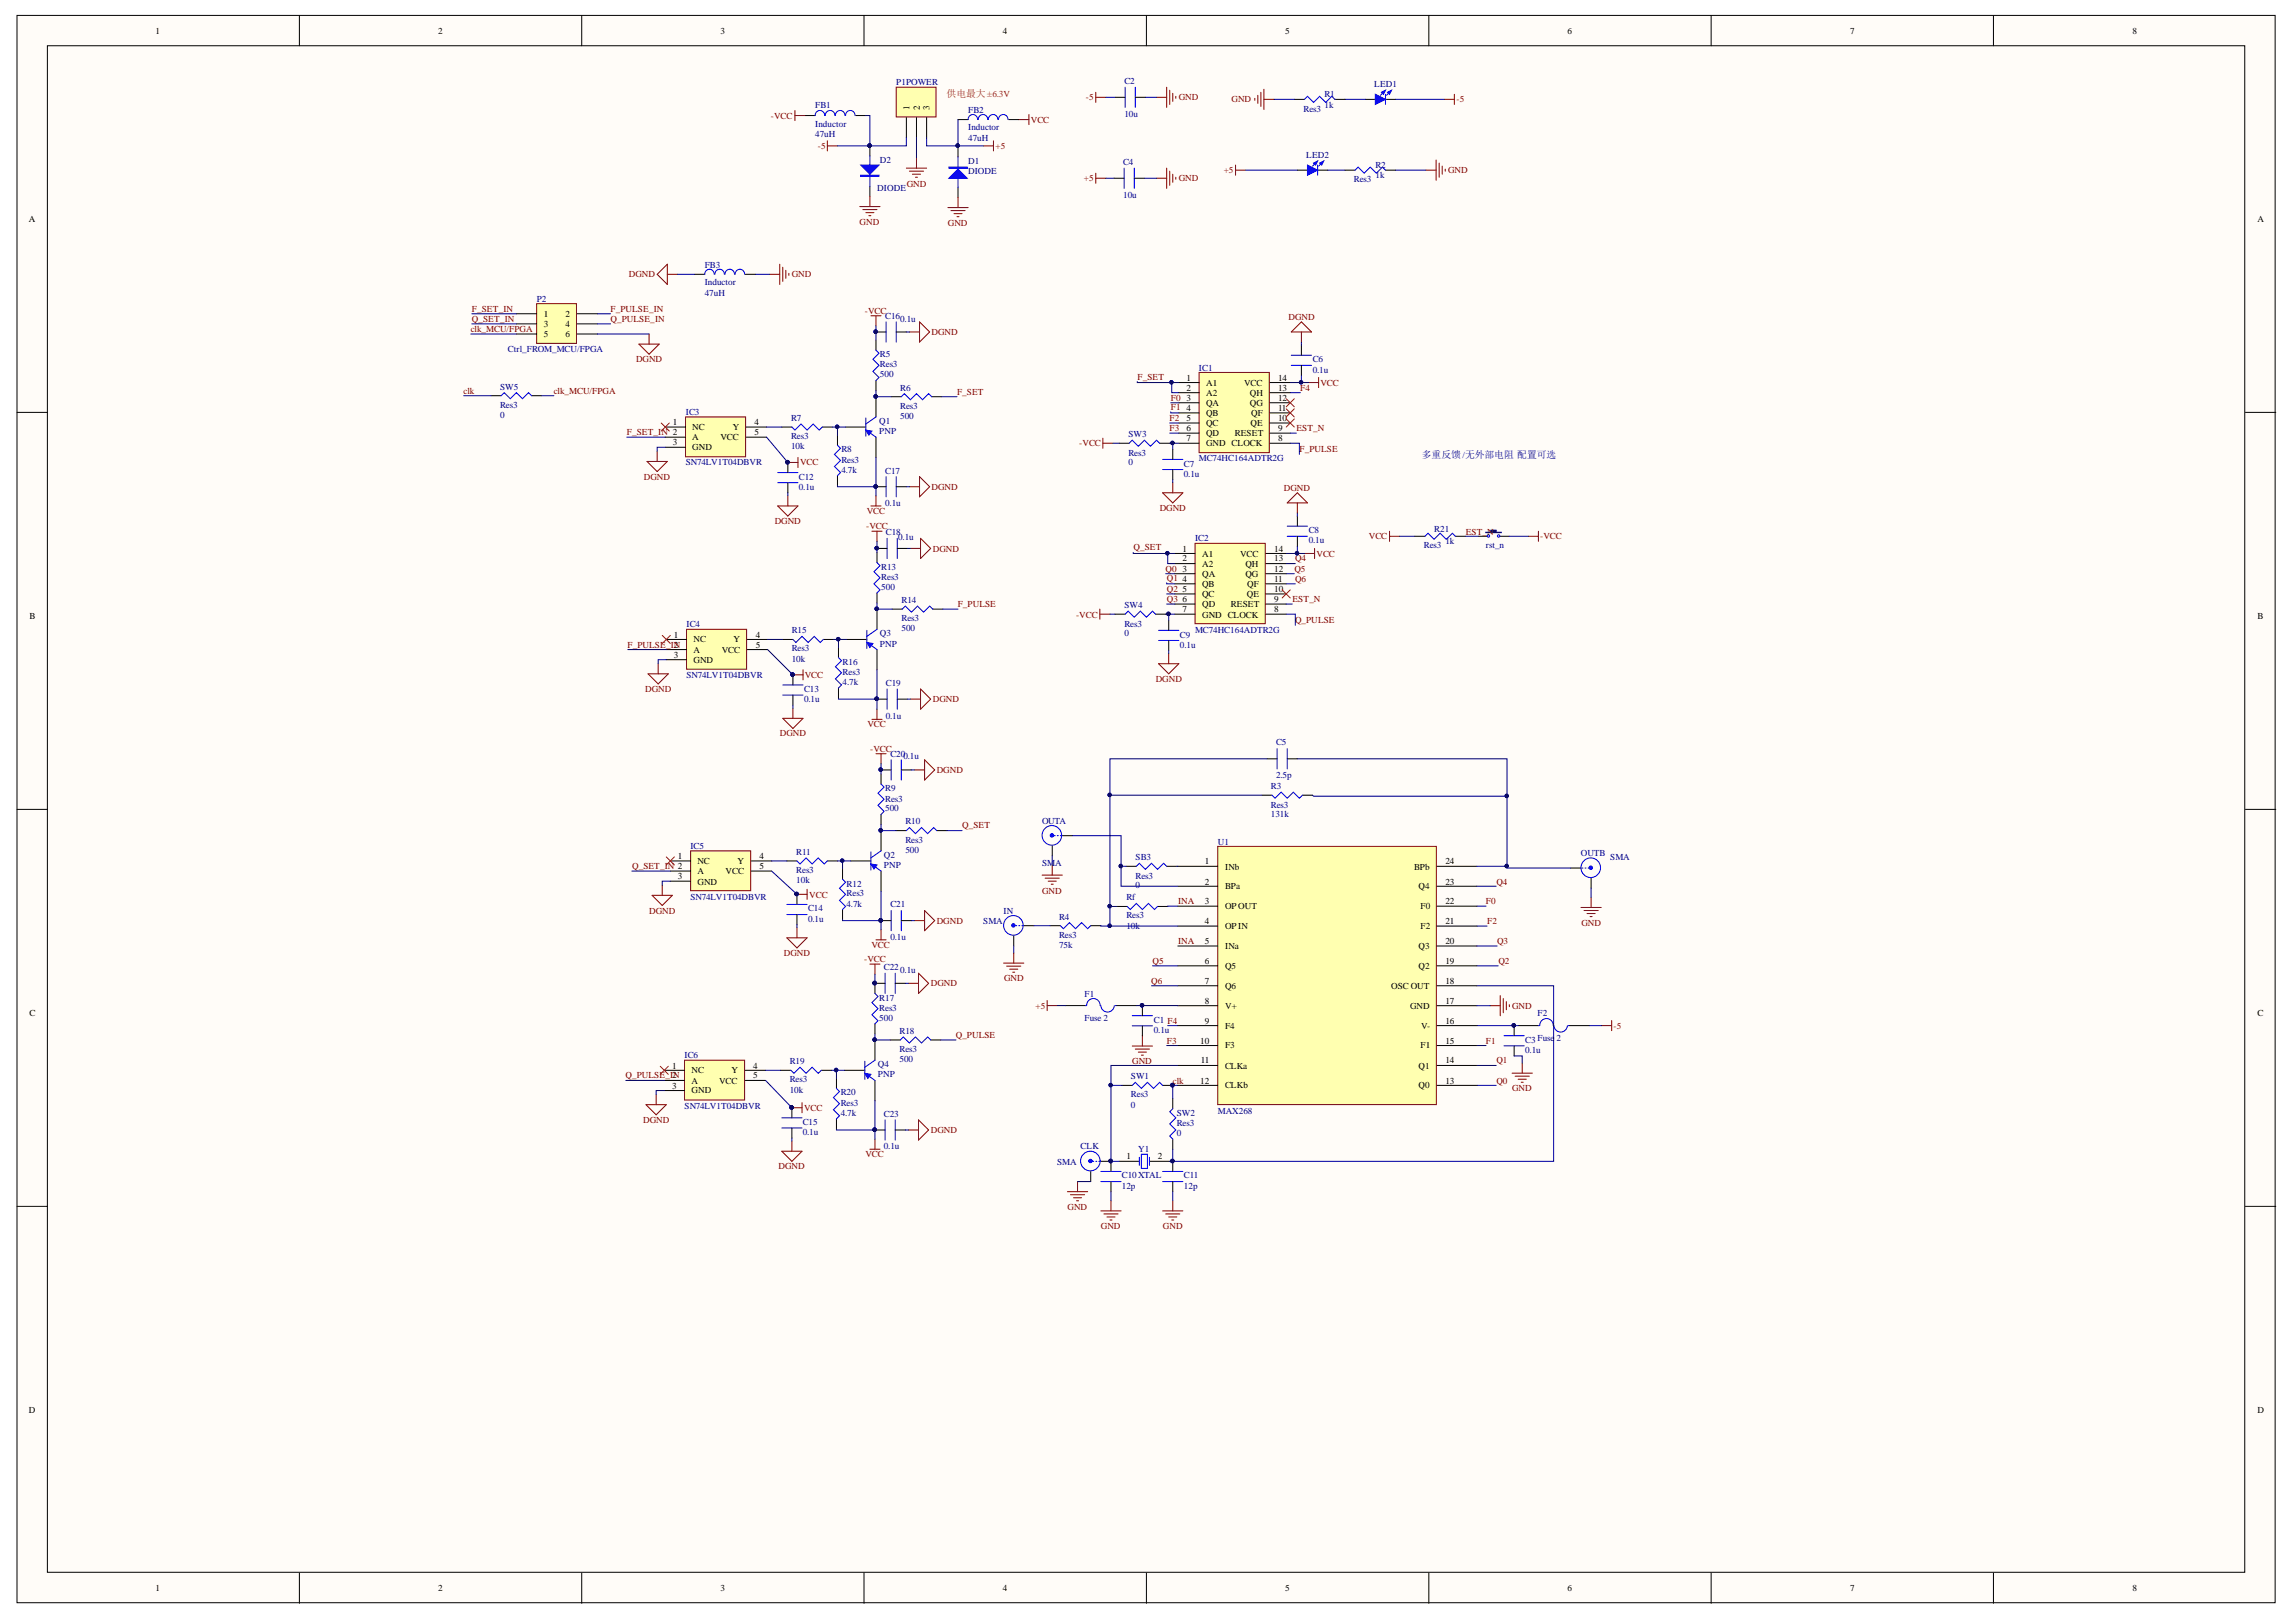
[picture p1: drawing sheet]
<svg xmlns="http://www.w3.org/2000/svg" width="297mm" height="210mm" viewBox="0 0 297 210" stroke-linecap="round" stroke-linejoin="round" font-family="sans-serif">
<defs><g id="words">
<text font-size="1.3" fill="#f00" x="122.5" y="12.5">供电最大±6.3V</text>
<text font-size="1.3" fill="#000080" x="184" y="59.3">多重反馈/无外部电阻 配置可选</text>
<g font-size="1.2">
<text x="20.1" y="4.4">1</text>
<text x="56.7" y="4.4">2</text>
<text x="93.2" y="4.4">3</text>
<text x="129.7" y="4.4">4</text>
<text x="166.3" y="4.4">5</text>
<text x="202.8" y="4.4">6</text>
<text x="239.3" y="4.4">7</text>
<text x="275.9" y="4.4">8</text>
<text x="117.6" y="14.3" transform="rotate(-90 117.6 14.3)">1</text>
<text x="119" y="14.3" transform="rotate(-90 119 14.3)">2</text>
<text x="120.3" y="14.3" transform="rotate(-90 120.3 14.3)">3</text>
<text x="3.7" y="28.7">A</text>
<text x="292" y="28.7">A</text>
<text x="70.4" y="41">1</text>
<text x="73.2" y="41">2</text>
<text x="70.4" y="42.3">3</text>
<text x="70.4" y="43.6">5</text>
<text x="73.2" y="42.3">4</text>
<text x="73.2" y="43.6">6</text>
<text x="153.5" y="49.2">1</text>
<text x="153.5" y="50.6">2</text>
<text x="153.5" y="51.9">3</text>
<text x="153.5" y="53.2">4</text>
<text x="156" y="49.9">A1</text>
<text x="156" y="51.2">A2</text>
<text x="156" y="52.5">QA</text>
<text x="156" y="53.8">QB</text>
<text x="160.9" y="49.9">VCC</text>
<text x="161.7" y="51.2">QH</text>
<text x="161.7" y="52.5">QG</text>
<text x="161.9" y="53.8">QF</text>
<text x="165.3" y="49.2">14</text>
<text x="165.3" y="50.6">13</text>
<text x="165.3" y="51.9">12</text>
<text x="165.3" y="53.2">11</text>
<text x="87" y="55">1</text>
<text x="87" y="57.6">3</text>
<text x="89.6" y="55.7">NC</text>
<text x="89.6" y="56.9">A</text>
<text x="89.6" y="58.3">GND</text>
<text x="93.2" y="56.9">VCC</text>
<text x="94.8" y="55.7">Y</text>
<text x="97.6" y="55">4</text>
<text x="97.6" y="56.3">5</text>
<text x="153.5" y="54.5">5</text>
<text x="153.5" y="55.8">6</text>
<text x="153.5" y="57.1">7</text>
<text x="156" y="55.2">QC</text>
<text x="156" y="56.4">QD</text>
<text x="156" y="57.8">GND CLOCK</text>
<text x="159.8" y="56.4">RESET</text>
<text x="161.8" y="55.2">QE</text>
<text x="165.3" y="54.5">10</text>
<text x="165.3" y="55.8">9</text>
<text x="165.3" y="57.1">8</text>
<text x="153" y="71.4">1</text>
<text x="164.8" y="71.4">14</text>
<text x="153" y="72.6">2</text>
<text x="153" y="74">3</text>
<text x="153" y="75.3">4</text>
<text x="153" y="76.6">5</text>
<text x="153" y="77.9">6</text>
<text x="155.5" y="72.1">A1</text>
<text x="155.5" y="73.3">A2</text>
<text x="155.5" y="74.7">QA</text>
<text x="155.5" y="75.9">QB</text>
<text x="155.5" y="77.3">QC</text>
<text x="160.4" y="72.1">VCC</text>
<text x="161.1" y="73.3">QH</text>
<text x="161.1" y="74.7">QG</text>
<text x="161.3" y="77.3">QE</text>
<text x="161.4" y="75.9">QF</text>
<text x="164.8" y="72.6">13</text>
<text x="164.8" y="74">12</text>
<text x="164.8" y="75.3">11</text>
<text x="164.8" y="76.6">10</text>
<text x="164.8" y="77.9">9</text>
<text x="3.8" y="80.1">B</text>
<text x="87.2" y="82.5">1</text>
<text x="87.2" y="83.8">2</text>
<text x="89.7" y="83.1">NC</text>
<text x="94.9" y="83.1">Y</text>
<text x="97.8" y="82.5">4</text>
<text x="97.8" y="83.8">5</text>
<text x="153" y="79.2">7</text>
<text x="155.5" y="78.6">QD</text>
<text x="155.5" y="79.9">GND CLOCK</text>
<text x="159.3" y="78.6">RESET</text>
<text x="164.8" y="79.2">8</text>
<text x="292" y="80.1">B</text>
<text x="87.2" y="85.2">3</text>
<text x="89.7" y="84.5">A</text>
<text x="89.7" y="85.7">GND</text>
<text x="93.4" y="84.5">VCC</text>
<text x="87.7" y="111.2">1</text>
<text x="87.7" y="113.8">3</text>
<text x="90.2" y="111.8">NC</text>
<text x="90.2" y="113.1">A</text>
<text x="93.9" y="113.1">VCC</text>
<text x="95.4" y="111.8">Y</text>
<text x="98.3" y="111.2">4</text>
<text x="98.3" y="112.4">5</text>
<text x="155.9" y="111.8">1</text>
<text x="158.5" y="112.5">INb</text>
<text x="182.9" y="112.5">BPb</text>
<text x="187" y="111.8">24</text>
<text x="90.2" y="114.5">GND</text>
<text x="155.9" y="114.5">2</text>
<text x="155.9" y="117">3</text>
<text x="155.9" y="119.6">4</text>
<text x="158.5" y="115.1">BPa</text>
<text x="158.5" y="117.7">OP OUT</text>
<text x="183.5" y="115.1">Q4</text>
<text x="183.8" y="117.7">F0</text>
<text x="187" y="119.6">21</text>
<text x="187" y="117">22</text>
<text x="187" y="114.5">23</text>
<text x="155.9" y="122.2">5</text>
<text x="155.9" y="124.8">6</text>
<text x="158.5" y="120.2">OP IN</text>
<text x="158.5" y="122.8">INa</text>
<text x="158.5" y="125.4">Q5</text>
<text x="183.5" y="125.4">Q2</text>
<text x="183.5" y="122.8">Q3</text>
<text x="183.8" y="120.2">F2</text>
<text x="187" y="124.8">19</text>
<text x="187" y="122.2">20</text>
<text x="3.8" y="131.5">C</text>
<text x="155.9" y="127.3">7</text>
<text x="155.9" y="129.9">8</text>
<text x="158.5" y="128">Q6</text>
<text x="158.5" y="130.5">V+</text>
<text x="180" y="128">OSC OUT</text>
<text x="182.4" y="130.5">GND</text>
<text x="187" y="129.9">17</text>
<text x="187" y="127.3">18</text>
<text x="292" y="131.5">C</text>
<text x="155.3" y="135.1">10</text>
<text x="155.4" y="137.6">11</text>
<text x="155.9" y="132.5">9</text>
<text x="158.5" y="133.1">F4</text>
<text x="158.5" y="135.7">F3</text>
<text x="183.8" y="135.7">F1</text>
<text x="183.9" y="133.1">V-</text>
<text x="187" y="137.6">14</text>
<text x="187" y="135.1">15</text>
<text x="187" y="132.5">16</text>
<text x="86.9" y="138.3">1</text>
<text x="86.9" y="140.9">3</text>
<text x="89.5" y="138.9">NC</text>
<text x="89.5" y="140.2">A</text>
<text x="89.5" y="141.5">GND</text>
<text x="93" y="140.2">VCC</text>
<text x="94.6" y="138.9">Y</text>
<text x="97.4" y="138.3">4</text>
<text x="97.4" y="139.6">5</text>
<text x="155.3" y="140.2">12</text>
<text x="158.5" y="138.3">CLKa</text>
<text x="158.5" y="140.8">CLKb</text>
<text x="183.5" y="140.8">Q0</text>
<text x="183.5" y="138.3">Q1</text>
<text x="187" y="140.2">13</text>
<text x="145.7" y="150">1</text>
<text x="149.8" y="150">2</text>
<text x="3.7" y="182.8">D</text>
<text x="292" y="182.8">D</text>
<text x="20.1" y="205.9">1</text>
<text x="56.7" y="205.9">2</text>
<text x="93.2" y="205.9">3</text>
<text x="129.7" y="205.9">4</text>
<text x="166.3" y="205.9">5</text>
<text x="202.8" y="205.9">6</text>
<text x="239.3" y="205.9">7</text>
<text x="275.9" y="205.9">8</text>
</g>
<g font-size="1.2" fill="#000080">
<text x="116" y="11.1">P1POWER</text>
<text x="145.5" y="10.9">C2</text>
<text x="177.8" y="11.3">LED1</text>
<text x="105.5" y="17.7">47uH</text>
<text x="105.5" y="14">FB1</text>
<text x="105.5" y="16.4">Inductor</text>
<text x="125.3" y="14.6">FB2</text>
<text x="125.3" y="16.9">Inductor</text>
<text x="145.5" y="15.1">10u</text>
<text x="168.6" y="14.4">Res3</text>
<text x="171.3" y="13.9">1k</text>
<text x="171.3" y="12.6">R1</text>
<text x="113.8" y="21.1">D2</text>
<text x="125.3" y="21.3">D1</text>
<text x="125.3" y="22.5">DIODE</text>
<text x="125.3" y="18.2">47uH</text>
<text x="145.3" y="21.4">C4</text>
<text x="169" y="20.4">LED2</text>
<text x="175.2" y="23.6">Res3</text>
<text x="177.9" y="23.1">1k</text>
<text x="177.9" y="21.8">R2</text>
<text x="113.5" y="24.7">DIODE</text>
<text x="145.3" y="25.6">10u</text>
<text x="91.2" y="34.6">FB3</text>
<text x="69.4" y="39">P2</text>
<text x="91.2" y="38.3">47uH</text>
<text x="91.2" y="36.9">Inductor</text>
<text x="114.5" y="41.3">C16</text>
<text x="116.5" y="41.6">0.1u</text>
<text x="65.7" y="45.6">Ctrl_FROM_MCU/FPGA</text>
<text x="113.8" y="46.2">R5</text>
<text x="113.8" y="47.6">Res3</text>
<text x="155.1" y="48">IC1</text>
<text x="169.8" y="46.9">C6</text>
<text x="64.7" y="50.4">SW5</text>
<text x="64.7" y="52.8">Res3</text>
<text x="88.7" y="53.7">IC3</text>
<text x="113.8" y="48.8">500</text>
<text x="116.5" y="50.6">R6</text>
<text x="116.5" y="52.9">Res3</text>
<text x="169.8" y="48.2">0.1u</text>
<text x="64.7" y="54.1">0</text>
<text x="102.3" y="58.1">10k</text>
<text x="102.3" y="54.5">R7</text>
<text x="102.3" y="56.8">Res3</text>
<text x="108.8" y="58.5">R8</text>
<text x="108.8" y="59.9">Res3</text>
<text x="113.8" y="54.9">Q1</text>
<text x="113.8" y="56.2">PNP</text>
<text x="116.5" y="54.2">500</text>
<text x="146" y="56.6">SW3</text>
<text x="146" y="59">Res3</text>
<text x="155.1" y="59.7">MC74HC164ADTR2G</text>
<text x="88.7" y="60.2">SN74LV1T04DBVR</text>
<text x="103.4" y="62.1">C12</text>
<text x="103.4" y="63.4">0.1u</text>
<text x="108.8" y="61.2">4.7k</text>
<text x="114.5" y="61.3">C17</text>
<text x="114.5" y="65.5">0.1u</text>
<text x="146" y="60.2">0</text>
<text x="153.2" y="60.4">C7</text>
<text x="153.2" y="61.7">0.1u</text>
<text x="114.6" y="69.3">C18</text>
<text x="116.2" y="69.9">0.1u</text>
<text x="154.6" y="70">IC2</text>
<text x="169.3" y="69">C8</text>
<text x="169.3" y="70.3">0.1u</text>
<text x="184.2" y="71">Res3</text>
<text x="185.6" y="68.8">R21</text>
<text x="187" y="70.5">1k</text>
<text x="192.2" y="70.9">rst_n</text>
<text x="114" y="76.4">500</text>
<text x="114" y="73.7">R13</text>
<text x="114" y="75">Res3</text>
<text x="88.8" y="81.2">IC4</text>
<text x="102.4" y="81.9">R15</text>
<text x="113.8" y="82.4">Q3</text>
<text x="113.8" y="83.7">PNP</text>
<text x="116.6" y="81.7">500</text>
<text x="116.6" y="78.1">R14</text>
<text x="116.6" y="80.4">Res3</text>
<text x="145.5" y="82.4">0</text>
<text x="145.5" y="78.7">SW4</text>
<text x="145.5" y="81.1">Res3</text>
<text x="152.7" y="82.5">C9</text>
<text x="152.7" y="83.8">0.1u</text>
<text x="154.6" y="81.9">MC74HC164ADTR2G</text>
<text x="88.8" y="87.8">SN74LV1T04DBVR</text>
<text x="102.4" y="85.7">10k</text>
<text x="102.4" y="84.3">Res3</text>
<text x="104" y="89.5">C13</text>
<text x="109" y="88.6">4.7k</text>
<text x="109" y="86">R16</text>
<text x="109" y="87.3">Res3</text>
<text x="114.6" y="88.8">C19</text>
<text x="104" y="90.9">0.1u</text>
<text x="114.6" y="93">0.1u</text>
<text x="115.2" y="97.9">C200.1u</text>
<text x="165.1" y="96.5">C5</text>
<text x="165.1" y="100.7">2.5p</text>
<text x="114.5" y="105">500</text>
<text x="114.5" y="102.4">R9</text>
<text x="114.5" y="103.7">Res3</text>
<text x="117.1" y="106.7">R10</text>
<text x="134.8" y="106.6">OUTA</text>
<text x="164.4" y="105.8">131k</text>
<text x="164.4" y="102.1">R3</text>
<text x="164.4" y="104.5">Res3</text>
<text x="89.3" y="109.8">IC5</text>
<text x="103" y="110.7">R11</text>
<text x="103" y="113">Res3</text>
<text x="114.3" y="111">Q2</text>
<text x="114.3" y="112.4">PNP</text>
<text x="117.1" y="110.4">500</text>
<text x="117.1" y="109.1">Res3</text>
<text x="134.8" y="112.1">SMA</text>
<text x="146.9" y="111.3">SB3</text>
<text x="146.9" y="113.7">Res3</text>
<text x="157.6" y="109.3">U1</text>
<text x="204.5" y="110.8">OUTB</text>
<text x="208.3" y="111.3">SMA</text>
<text x="89.3" y="116.4">SN74LV1T04DBVR</text>
<text x="103" y="114.3">10k</text>
<text x="104.5" y="117.9">C14</text>
<text x="104.5" y="119.3">0.1u</text>
<text x="109.5" y="117.3">4.7k</text>
<text x="109.5" y="114.7">R12</text>
<text x="109.5" y="116">Res3</text>
<text x="115.2" y="117.4">C21</text>
<text x="127.2" y="119.5">SMA</text>
<text x="129.8" y="118.3">IN</text>
<text x="137" y="119">R4</text>
<text x="145.7" y="116.5">Rf</text>
<text x="145.7" y="118.9">Res3</text>
<text x="146.9" y="115">0</text>
<text x="114.3" y="125.5">C22</text>
<text x="115.2" y="121.6">0.1u</text>
<text x="116.5" y="126">0.1u</text>
<text x="137" y="122.7">75k</text>
<text x="137" y="121.4">Res3</text>
<text x="145.7" y="120.2">10k</text>
<text x="113.8" y="129.5">R17</text>
<text x="113.8" y="130.8">Res3</text>
<text x="140.3" y="129">F1</text>
<text x="198.9" y="131.5">F2</text>
<text x="88.5" y="136.9">IC6</text>
<text x="102.2" y="137.7">R19</text>
<text x="113.8" y="132.1">500</text>
<text x="116.4" y="137.4">500</text>
<text x="116.4" y="133.8">R18</text>
<text x="116.4" y="136.2">Res3</text>
<text x="140.3" y="132.1">Fuse 2</text>
<text x="149.3" y="132.4">C1 F4</text>
<text x="149.3" y="133.6">0.1u</text>
<text x="197.3" y="134.9">C3 Fuse</text>
<text x="197.3" y="136.3">0.1u</text>
<text x="201.4" y="134.7">2</text>
<text x="88.5" y="143.5">SN74LV1T04DBVR</text>
<text x="102.2" y="141.4">10k</text>
<text x="102.2" y="140.1">Res3</text>
<text x="108.8" y="141.8">R20</text>
<text x="108.8" y="143.1">Res3</text>
<text x="113.6" y="138.1">Q4</text>
<text x="113.6" y="139.4">PNP</text>
<text x="146.3" y="143.4">0</text>
<text x="146.3" y="139.6">SW1</text>
<text x="146.3" y="142">Res3</text>
<text x="103.9" y="145.6">C15</text>
<text x="103.9" y="146.9">0.1u</text>
<text x="108.8" y="144.4">4.7k</text>
<text x="114.3" y="144.5">C23</text>
<text x="114.3" y="148.7">0.1u</text>
<text x="139.8" y="148.7">CLK</text>
<text x="147.2" y="149">Y1</text>
<text x="152.2" y="147">0</text>
<text x="152.2" y="144.4">SW2</text>
<text x="152.2" y="145.7">Res3</text>
<text x="157.6" y="144.1">MAX268</text>
<text x="136.8" y="150.7">SMA</text>
<text x="145.1" y="152.5">C10XTAL</text>
<text x="145.1" y="153.8">12p</text>
<text x="153.2" y="152.5">C11</text>
<text x="153.2" y="153.8">12p</text>
</g>
<g font-size="1.2" fill="#800000">
<text x="99.7" y="15.4">-VCC</text>
<text x="133.4" y="15.9">VCC</text>
<text x="140.5" y="13">-5</text>
<text x="152.5" y="13">GND</text>
<text x="159.3" y="13.3">GND</text>
<text x="188.4" y="13.3">-5</text>
<text x="105.8" y="19.3">-5</text>
<text x="128.8" y="19.3">+5</text>
<text x="140.2" y="23.5">+5</text>
<text x="152.5" y="23.5">GND</text>
<text x="158.3" y="22.4">+5</text>
<text x="187.3" y="22.4">GND</text>
<text x="111.2" y="29.1">GND</text>
<text x="117.3" y="24.2">GND</text>
<text x="122.6" y="29.2">GND</text>
<text x="81.4" y="35.9">DGND</text>
<text x="102.4" y="35.9">GND</text>
<text x="61.1" y="41.6">Q_SET_IN</text>
<text x="61.1" y="40.4">F_SET_IN</text>
<text x="79" y="41.6">Q_PULSE_IN</text>
<text x="79" y="40.4">F_PULSE_IN</text>
<text x="111.9" y="40.6">-VCC</text>
<text x="166.7" y="41.4">DGND</text>
<text x="60.9" y="43">clk_MCU/FPGA</text>
<text x="82.3" y="46.9">DGND</text>
<text x="120.5" y="43.3">DGND</text>
<text x="60" y="50.9">clk</text>
<text x="71.6" y="50.9">clk_MCU/FPGA</text>
<text x="123.8" y="51.1">F_SET</text>
<text x="147.2" y="49.2">F_SET</text>
<text x="151.5" y="51.9">F0</text>
<text x="151.5" y="53">F1</text>
<text x="168.2" y="50.6">F4</text>
<text x="170.8" y="49.9">VCC</text>
<text x="81.1" y="56.3">F_SET_IN 2</text>
<text x="139.6" y="57.8">-VCC</text>
<text x="151.3" y="54.5">F2</text>
<text x="151.3" y="55.8">F3</text>
<text x="167.7" y="55.8">EST_N</text>
<text x="168.1" y="58.5">F_PULSE</text>
<text x="83.3" y="62.1">DGND</text>
<text x="103.5" y="60.2">VCC</text>
<text x="120.5" y="63.4">DGND</text>
<text x="166.1" y="63.5">DGND</text>
<text x="100.2" y="67.8">DGND</text>
<text x="112.1" y="68.5">-VCC</text>
<text x="112.1" y="66.6">VCC</text>
<text x="120.7" y="71.4">DGND</text>
<text x="146.7" y="71.2">Q_SET</text>
<text x="150" y="66.1">DGND</text>
<text x="177.1" y="69.8">VCC</text>
<text x="189.6" y="69.2">EST_N</text>
<text x="199.3" y="69.8">-VCC</text>
<text x="150.8" y="74">Q0</text>
<text x="151" y="75.2">Q1</text>
<text x="151" y="76.6">Q2</text>
<text x="151" y="77.9">Q3</text>
<text x="167.2" y="77.9">EST_N</text>
<text x="167.5" y="74">Q5</text>
<text x="167.5" y="72.6">Q4</text>
<text x="167.5" y="75.3">Q6</text>
<text x="170.3" y="72.1">VCC</text>
<text x="81.2" y="83.8">F_PULSE_IN</text>
<text x="123.9" y="78.6">F_PULSE</text>
<text x="139.2" y="79.9">-VCC</text>
<text x="167.5" y="80.7">Q_PULSE</text>
<text x="83.5" y="89.5">DGND</text>
<text x="104.1" y="87.8">VCC</text>
<text x="149.5" y="88.3">DGND</text>
<text x="100.9" y="95.3">DGND</text>
<text x="112.2" y="94.1">VCC</text>
<text x="120.7" y="90.9">DGND</text>
<text x="112.6" y="97.3">-VCC</text>
<text x="121.2" y="100">DGND</text>
<text x="124.5" y="107.2">Q_SET</text>
<text x="81.8" y="112.4">Q_SET_IN 2</text>
<text x="84" y="118.3">DGND</text>
<text x="104.7" y="116.2">VCC</text>
<text x="121.2" y="119.5">DGND</text>
<text x="134.8" y="115.7">GND</text>
<text x="152.4" y="117">INA</text>
<text x="192.2" y="117">F0</text>
<text x="192.4" y="119.6">F2</text>
<text x="193.6" y="114.5">Q4</text>
<text x="204.6" y="119.8">GND</text>
<text x="101.4" y="123.8">DGND</text>
<text x="111.8" y="124.5">-VCC</text>
<text x="112.7" y="122.7">VCC</text>
<text x="149.1" y="124.8">Q5</text>
<text x="152.4" y="122.2">INA</text>
<text x="193.7" y="122.2">Q3</text>
<text x="193.8" y="124.8">Q2</text>
<text x="120.4" y="127.6">DGND</text>
<text x="129.9" y="127">GND</text>
<text x="134" y="130.5">+5</text>
<text x="148.9" y="127.3">Q6</text>
<text x="195.6" y="130.5">GND</text>
<text x="123.6" y="134.3">Q_PULSE</text>
<text x="146.5" y="137.7">GND</text>
<text x="151" y="135.1">F3</text>
<text x="192.2" y="135.1">F1</text>
<text x="193.6" y="137.6">Q1</text>
<text x="208.7" y="133.1">-5</text>
<text x="80.9" y="139.6">Q_PULSE_I2N</text>
<text x="104" y="143.8">VCC</text>
<text x="151.7" y="140.2">clk</text>
<text x="193.6" y="140.2">Q0</text>
<text x="195.6" y="141.3">GND</text>
<text x="83.2" y="145.3">DGND</text>
<text x="112" y="149.8">VCC</text>
<text x="120.4" y="146.7">DGND</text>
<text x="100.7" y="151.3">DGND</text>
<text x="138.1" y="156.5">GND</text>
<text x="142.4" y="159.1">GND</text>
<text x="150.5" y="159.1">GND</text>
</g>
</g></defs>
<g fill="#fffcf8" stroke="#000" stroke-width=".13">
<path d="M2.2 2h292.1v205.4h-292.1z"/>
<path d="M6.1 5.9h284.3v197.6h-284.3z"/>
</g>
<g fill="none" stroke="#000" stroke-width=".13">
<path d="M38.7 2v3.9M75.3 2v3.9M111.8 2v3.9M148.3 2v3.9M184.9 2v3.9M221.4 2v3.9M257.9 2v3.9M2.2 53.4h3.9M290.5 53.4h3.9M2.2 104.7h3.9M290.5 104.7h3.9M2.2 156.1h3.9"/>
<path d="M290.5 156.1h3.9M38.7 203.6v3.9M75.3 203.6v3.9M111.8 203.6v3.9M148.3 203.6v3.9M184.9 203.6v3.9M221.4 203.6v3.9M257.9 203.6v3.9"/>
</g>
<path d="M157.5 109.5h28.3v33.4h-28.3z" fill="#ffffb0" stroke="#800000" stroke-width=".13"/>
<g fill="none" stroke="#000" stroke-width=".13">
<path d="M152.4 112.1h5.1M152.4 114.7h5.1M152.4 117.3h5.1M152.4 119.8h5.1M185.9 112.1h5.2M185.9 114.7h5.2M185.9 117.3h5.2M185.9 119.8h5.2M152.4 122.4h5.1M152.4 125h5.1M152.4 127.6h5.1M152.4 130.1h5.1"/>
<path d="M152.4 132.7h5.1M152.4 135.3h5.1M152.4 137.9h5.1M185.9 122.4h5.2M185.9 125h5.2M185.9 127.6h5.2M185.9 130.1h5.2M185.9 132.7h5.2M185.9 135.3h5.2M185.9 137.9h5.2M152.4 140.5h5.1M185.9 140.5h5.2"/>
</g>
<path d="M135.5 129.5v1.3M135.5 130.1h1.3M192.8 130.1h1.3M194.1 128.8v2.7M194.5 129.2v1.9M194.9 129.6v1.1M195.3 130v.3M207.2 132.7h1.3M208.5 132.1v1.3" fill="none" stroke="#800000" stroke-width=".13"/>
<path d="M115.9 11.3h5.2v3.8h-5.2z" fill="#ffffb0" stroke="#800000" stroke-width=".13"/>
<path d="M117.3 15.2v2.6M118.6 15.2v2.6M119.9 15.2v2.6M144.3 12.6h1.3M146.9 12.6h1.3M167.4 12.9h1.4M172.7 12.9h1.3M176.6 12.9h1.3M179.2 12.9h1.4M144.1 23.1h1.3M146.7 23.1h1.4" fill="none" stroke="#000" stroke-width=".13"/>
<g fill="none" stroke="#800000" stroke-width=".13">
<path d="M107 18.9h1.3M107 18.2v1.3M127.2 18.9h1.3M128.5 18.2v1.3M141.8 12.6h1.3M141.8 11.9v1.4M149.6 12.6h1.3M150.9 11.3v2.6M151.3 11.7v1.8M151.7 12.1v1M152.1 12.5v.2M162.3 12.7v.3"/>
<path d="M162.7 12.3v1.1M163.1 11.9v1.9M163.5 11.5v2.7M163.5 12.9h1.3M117.3 21.8h2.6M117.7 22.2h1.8M118 22.5h1.1M118.4 22.9h.3M118.6 20.4v1.4M141.8 23.1h1.3M141.8 22.4v1.3M149.6 23.1h1.3"/>
<path d="M150.9 21.8v2.6M151.3 22.2v1.8M151.7 22.5v1.1M152.1 22.9v.3M184.5 22h1.3M185.8 20.7v2.6M186.2 21.1v1.8M186.6 21.5v1M187 21.9v.3"/>
</g>
<path d="M145.6 11.3v2.6M146.9 11.3v2.6M168.8 12.9l.4-.4 .7 .8 .8-.8 .8 .8 .8-.8 .4 .4M145.4 21.8v2.6M146.7 21.8v2.6" fill="none" stroke="#00f" stroke-width=".13"/>
<path d="M177.9 12.2l1.3 .7-1.3 .6z" fill="#00f"/>
<path d="M177.9 12.2l1.3 .7-1.3 .6zM179.2 11.7l-.6 .6M180 11.7l-.6 .6" fill="none" stroke="#00f" stroke-width=".13"/>
<path d="M178.7 11.9l.5-.2-.2 .5z" fill="#00f"/>
<path d="M178.7 11.9l.5-.2-.2 .5z" fill="none" stroke="#00f" stroke-width=".13"/>
<path d="M179.5 11.9l.5-.2-.2 .5z" fill="#00f"/>
<g fill="none" stroke="#00f" stroke-width=".13">
<path d="M179.2 12.2v1.3M179.5 11.9l.5-.2-.2 .5zM92.4 35.5a.61 .61 0 0 0-.6-.7 .61 .61 0 0 0-.6 .7M93.7 35.5a.61 .61 0 0 0-.6-.7 .61 .61 0 0 0-.6 .7M95 35.5a.61 .61 0 0 0-.6-.7 .61 .61 0 0 0-.6 .7M96.3 35.5a.61 .61 0 0 0-.6-.7 .61 .61 0 0 0-.6 .7M165.2 96.9v2.6M166.5 96.9v2.6M131.4 119.8h.1M131.8 119.8h.1M132.2 119.8h.1M136.4 108.1h.1"/>
<path d="M136.8 108.1h.1M137.2 119.8l.4 .4 .8-.8 .7 .8 .8-.8 .8 .8 .4-.4M137.2 108.1h.1M145.8 117.3l.4 .4 .8-.8 .8 .8 .8-.8 .8 .8 .4-.4M147 112.1l.4-.4 .8 .8 .8-.8 .8 .8 .7-.8 .4 .4M164.6 102.9l.4 .4 .7-.8 .8 .8 .8-.8 .8 .8 .4-.4M204.7 112.3h.1M205.1 112.3h.1M205.5 112.3h.1M140.5 130.1h.1M140.6 130.1a.87 .87 0 0 1 .9-.9 .87 .87 0 0 1 .8 .9M142.4 130.1a.87 .87 0 0 0 .9 .9 .87 .87 0 0 0 .9-.8"/>
<path d="M144.3 130.1h.1M146.5 132.8h2.6M146.5 131.4h2.6M194.6 135.3h2.6M194.6 134h2.6M199.1 132.7h.1M199.2 132.7a.87 .87 0 0 1 .9-.9 .87 .87 0 0 1 .8 .9M201 132.7a.87 .87 0 0 0 .9 .9 .87 .87 0 0 0 .9-.9M202.9 132.7h.1M141.4 150.3h.1M141.8 150.3h.1M142.2 150.3h.1"/>
<path d="M146.5 140.5l.4-.4 .8 .8 .7-.8 .8 .8 .8-.8 .4 .4M147.4 149.8v1M147.7 149.4h.7v1.8h-.7zM148.7 149.8v1M151.7 143.5l-.4 .4 .8 .8-.8 .7 .8 .8-.8 .8 .4 .4"/>
<circle cx="131.1" cy="119.8" r="1.27"/>
<circle cx="136.1" cy="108.1" r="1.27"/>
<circle cx="205.8" cy="112.3" r="1.27"/>
<circle cx="141.1" cy="150.3" r="1.27"/>
</g>
<g fill="none" stroke="#800000" stroke-width=".13">
<path d="M186.8 12.9h1.4M188.2 12.2v1.3M85 35.5l1.3-1.3v2.6zM86.3 35.5h1.3M99.6 35.5h1.3M100.9 34.2v2.6M101.3 34.6v1.8M101.7 35v1M102.1 35.4v.2M159.8 21.4v1.3M159.8 22h1.4M134.8 113.2h2.6"/>
<path d="M135.2 113.6h1.8M135.6 114h1.1M136 114.4h.3M136.1 111.9v1.3M204.5 117.4h2.7M204.9 117.8h1.9M205.3 118.2h1.1M205.7 118.6h.3M205.8 116.1v1.3M129.8 124.6h2.7M130.2 125h1.9M130.6 125.4h1.1"/>
<path d="M131 125.8h.3M131.1 123.3v1.3M146.5 135.4h2.6M146.9 135.8h1.8M147.3 136.2h1M147.7 136.5h.2M147.8 134.1v1.3M195.6 138.9h2.6M196 139.3h1.9M196.4 139.7h1.1M196.9 137.6v1.3M138.1 154.2h2.6"/>
<path d="M138.5 154.6h1.8M138.9 155h1M139.3 155.4h.2M139.4 152.9v1.3M196.8 140.1h.3"/>
</g>
<g fill="none" stroke="#000" stroke-width=".13">
<path d="M89.9 35.5h1.3M96.4 35.5h1.3M163.9 98.2h1.3M166.5 98.2h1.3M132.5 119.8h1.3M135.9 119.8h1.3M136.1 109.5v1.3M137.4 108.1h1.3M141.1 119.8h1.3M144.5 117.3h1.3M145.7 112.1h1.3M149.8 117.3h1.3"/>
<path d="M150.9 112.1h1.3M163.3 102.9h1.3M168.5 102.9h1.3M203.2 112.3h1.3M205.8 113.6v1.3M131.1 121.1v1.3M137.8 130.1h2.7M144.4 130.1h2.6M147.8 130.1v1.3M147.8 132.8v1.3M195.9 132.7v1.3M195.9 135.3v1.4"/>
<path d="M196.4 132.7h2.7M203 132.7h2.6M141.1 151.6v1.3M142.4 150.3h1.3M144.8 150.3h2.6M145.2 140.5h1.3M148.7 150.3h2.6M150.4 140.5h1.3M151.7 142.2v1.3M151.7 147.4v1.3"/>
</g>
<g fill="#000080" stroke="#000080" stroke-width=".13">
<circle cx="151.7" cy="140.4" r=".22"/>
<circle cx="143.7" cy="150.2" r=".22"/>
<circle cx="147.7" cy="130.1" r=".22"/>
<circle cx="195.8" cy="132.7" r=".22"/>
</g>
<g fill="#00f" stroke="#00f" stroke-width=".13">
<circle cx="141.1" cy="150.2" r=".22"/>
<circle cx="131.1" cy="119.8" r=".22"/>
<circle cx="136.1" cy="108.1" r=".22"/>
<circle cx="205.8" cy="112.3" r=".22"/>
</g>
<path d="M155.1 48.2h9.1v10.4h-9.1z" fill="#ffffb0" stroke="#800000" stroke-width=".13"/>
<g fill="none" stroke="#000" stroke-width=".13">
<path d="M144.8 57.4h1.3M150 57.4h1.3M151.7 58.1v1.4M152.5 49.5h2.6M152.5 50.8h2.6M152.5 52.1h2.6M152.5 53.4h2.6M152.5 54.7h2.6M152.5 56.1h2.6M152.5 57.4h2.6M164.3 49.5h2.6M164.3 50.8h2.6"/>
<path d="M164.3 52.1h2.6M164.3 53.4h2.6M164.3 54.7h2.6M164.3 56.1h2.6M164.3 57.4h2.6M168.4 44.7v1.3M168.4 47.3v1.3M151.7 60.8v1.3"/>
</g>
<path d="M169.3 49.5h1.3M170.6 48.9v1.3" fill="none" stroke="#800000" stroke-width=".13"/>
<path d="M146.1 57.4l.4-.4 .8 .8 .8-.8 .7 .8 .8-.8 .4 .4M150.4 59.5h2.6M167.1 47.3h2.6M167.1 46h2.6M150.4 60.8h2.6" fill="none" stroke="#00f" stroke-width=".13"/>
<path d="M154.6 70.3h9.1v10.4h-9.1z" fill="#ffffb0" stroke="#800000" stroke-width=".13"/>
<g fill="none" stroke="#000" stroke-width=".13">
<path d="M144.3 79.5h1.3M149.5 79.5h1.3M152 71.6h2.6M152 72.9h2.6M152 74.2h2.6M152 75.6h2.6M152 76.9h2.6M152 78.2h2.6M152 79.5h2.6M163.8 71.6h2.6M163.8 72.9h2.6M163.8 74.2h2.6"/>
<path d="M163.8 75.6h2.6M163.8 76.9h2.6M163.8 78.2h2.6M163.8 79.5h2.6M167.8 66.8v1.3M167.8 69.4v1.3M151.2 80.3v1.3M151.2 82.9v1.3"/>
</g>
<path d="M167.1 43l1.3-1.3 1.3 1.3zM168.4 43v1.3M150.4 63.8h2.6l-1.3 1.3zM151.7 62.5v1.3M166.5 65.1l1.3-1.3 1.4 1.3zM167.8 65.1v1.3M168.8 71.6h1.3M170.1 71v1.3M149.9 85.9h2.6l-1.3 1.3zM151.2 84.6v1.3" fill="none" stroke="#800000" stroke-width=".13"/>
<path d="M145.6 79.5l.4-.4 .7 .8 .8-.8 .8 .8 .8-.8 .4 .4M166.5 69.4h2.7M166.5 68.1h2.7M149.9 81.6h2.6M149.9 82.9h2.6" fill="none" stroke="#00f" stroke-width=".13"/>
<path d="M166.4 51.6l1 1M166.4 52.9l1 1.1M166.4 54.2l1 1.1M167.4 51.6l-1 1M167.4 52.9l-1 1.1M167.4 54.2l-1 1.1M165.9 76.3l1 1.1M166.9 76.3l-1 1.1" fill="none" stroke="#f00" stroke-width=".13"/>
<path d="M88.7 54h7.8v5.1h-7.8z" fill="#ffffb0" stroke="#800000" stroke-width=".13"/>
<path d="M86.1 55.3h2.6M86.1 56.6h2.6M86.1 57.9h2.6M96.6 55.3h2.6M96.6 56.6h2.6M109.4 55.3h2.6M113.3 51.3v2.7M113.3 56.6v2.6" fill="none" stroke="#000" stroke-width=".13"/>
<path d="M83.7 59.7h2.6l-1.3 1.3zM85 58.4v1.3M101.9 59.8h1.3M103.2 59.2v1.3" fill="none" stroke="#800000" stroke-width=".13"/>
<g fill="#000080" stroke="#000080" stroke-width=".13">
<circle cx="101.9" cy="59.8" r=".22"/>
<circle cx="113.3" cy="51.3" r=".22"/>
</g>
<path d="M85.5 54.7l1.1 1.1M86.6 54.7l-1.1 1.1" fill="none" stroke="#f00" stroke-width=".13"/>
<path d="M112 54.1v2.3M112.4 55.9l.9 .7M113.3 54l-1.3 .9" fill="none" stroke="#00f" stroke-width=".13"/>
<path d="M112 55.7l.8 .1-.4 .5z" fill="#00f"/>
<path d="M102.4 55.3l.4 .4 .8-.8 .8 .8 .8-.8 .8 .8 .4-.4M108.3 57.6l.4 .4-.7 .8 .7 .8-.7 .8 .7 .8-.4 .3M112 55.7l.8 .1-.4 .5zM113.3 45.3l.4 .4-.8 .8 .8 .8-.8 .8 .8 .8-.4 .3M116.6 51.3l.4-.4 .8 .8 .8-.8 .8 .8 .7-.8 .4 .4" fill="none" stroke="#00f" stroke-width=".13"/>
<circle cx="113.3" cy="51.3" r=".22" fill="#000080" stroke="#000080" stroke-width=".13"/>
<path d="M112.7 40.9h1.3M113.3 40.9v1.3M142.7 56.7v1.3M142.7 57.4h1.3M112.7 65.5h1.3M113.3 64.2v1.3M142.3 78.8v1.3M142.3 79.5h1.3" fill="none" stroke="#800000" stroke-width=".13"/>
<path d="M101.1 55.3h1.3M106.4 55.3h1.3M108.3 56.3v1.3M113.3 44v1.3M113.3 49.2v1.4M115.3 51.3h1.3M120.5 51.3h1.3M108.3 61.5v1.4" fill="none" stroke="#000" stroke-width=".13"/>
<path d="M89.3 110.1h7.8v5.2h-7.8z" fill="#ffffb0" stroke="#800000" stroke-width=".13"/>
<path d="M86.7 111.4h2.6M86.7 112.7h2.6M86.7 114h2.6M97.2 111.4h2.6M97.2 112.7h2.6M110 111.4h2.7M114 107.5v2.6M114 112.7v2.6" fill="none" stroke="#000" stroke-width=".13"/>
<path d="M84.4 115.9h2.6l-1.3 1.3zM85.7 114.6v1.3M103.1 115.7h1.3M104.4 115.1v1.3" fill="none" stroke="#800000" stroke-width=".13"/>
<g fill="#000080" stroke="#000080" stroke-width=".13">
<circle cx="103.1" cy="115.7" r=".22"/>
<circle cx="113.9" cy="107.5" r=".22"/>
</g>
<path d="M86.2 110.9l1 1M87.2 110.9l-1 1" fill="none" stroke="#f00" stroke-width=".13"/>
<path d="M112.7 110.2v2.4M113.1 112.1l.9 .6M114 110.1l-1.3 .9" fill="none" stroke="#00f" stroke-width=".13"/>
<path d="M112.7 111.8l.8 .1-.4 .6z" fill="#00f"/>
<path d="M103.1 111.4l.4 .4 .8-.8 .8 .8 .8-.8 .7 .8 .4-.4M109 113.8l.4 .4-.8 .7 .8 .8-.8 .8 .8 .8-.4 .4M112.7 111.8l.8 .1-.4 .6zM114 101.5l.4 .4-.8 .7 .8 .8-.8 .8 .8 .8-.4 .4M117.3 107.5l.4-.4 .7 .8 .8-.8 .8 .8 .8-.8 .4 .4" fill="none" stroke="#00f" stroke-width=".13"/>
<circle cx="113.9" cy="107.5" r=".22" fill="#000080" stroke="#000080" stroke-width=".13"/>
<path d="M101.8 111.4h1.3M107 111.4h1.3M109 112.5v1.3M109 117.7v1.3M114 100.2v1.3M114 105.4v1.3M115.9 107.5h1.4M121.2 107.5h1.3" fill="none" stroke="#000" stroke-width=".13"/>
<path d="M113.3 97.5h1.3M114 97.5v1.4M113.3 121.6h1.3M114 120.3v1.3" fill="none" stroke="#800000" stroke-width=".13"/>
<path d="M88.8 81.4h7.8v5.2h-7.8z" fill="#ffffb0" stroke="#800000" stroke-width=".13"/>
<path d="M113.5 78.8v2.6M86.2 82.8h2.6M86.2 84.1h2.6M86.2 85.4h2.6M96.7 82.8h2.6M96.7 84.1h2.6M109.5 82.8h2.6M113.5 84.1v2.6" fill="none" stroke="#000" stroke-width=".13"/>
<path d="M83.8 87.2h2.7l-1.3 1.3zM85.2 85.9v1.3M102.6 87.3h1.3M103.9 86.7v1.3" fill="none" stroke="#800000" stroke-width=".13"/>
<g fill="#000080" stroke="#000080" stroke-width=".13">
<circle cx="102.5" cy="87.3" r=".22"/>
<circle cx="113.4" cy="78.8" r=".22"/>
</g>
<path d="M85.7 82.2l1 1.1M86.7 82.2l-1 1.1" fill="none" stroke="#f00" stroke-width=".13"/>
<path d="M112.1 81.6v2.3M112.5 83.4l1 .7M113.5 81.4l-1.4 1" fill="none" stroke="#00f" stroke-width=".13"/>
<path d="M112.1 83.1l.8 .2-.4 .5z" fill="#00f"/>
<path d="M113.5 72.8l.4 .4-.8 .8 .8 .8-.8 .8 .8 .7-.4 .4M116.7 78.8l.4-.4 .8 .8 .8-.8 .8 .8 .8-.8 .4 .4M102.6 82.8l.4 .3 .8-.7 .7 .7 .8-.7 .8 .7 .4-.3M108.5 85.1l.4 .4-.8 .8 .8 .8-.8 .8 .8 .7-.4 .4M112.1 83.1l.8 .2-.4 .5z" fill="none" stroke="#00f" stroke-width=".13"/>
<circle cx="113.4" cy="78.8" r=".22" fill="#000080" stroke="#000080" stroke-width=".13"/>
<path d="M113.5 71.5v1.3M113.5 76.7v1.3M115.4 78.8h1.3M120.7 78.8h1.3M101.3 82.8h1.3M106.5 82.8h1.3M108.5 83.8v1.3M108.5 89v1.3" fill="none" stroke="#000" stroke-width=".13"/>
<path d="M112.8 68.7h1.3M113.5 68.7v1.4M112.8 93.1h1.3M113.5 91.8v1.3" fill="none" stroke="#800000" stroke-width=".13"/>
<path d="M88.6 137.2h7.7v5.2h-7.7z" fill="#ffffb0" stroke="#800000" stroke-width=".13"/>
<path d="M85.9 138.5h2.7M85.9 139.8h2.7M96.4 138.5h2.6M96.4 139.8h2.6M109.3 138.5h2.6M113.2 134.6v2.6M113.2 139.8v2.6M85.9 141.1h2.7" fill="none" stroke="#000" stroke-width=".13"/>
<path d="M83.6 143h2.6l-1.3 1.3zM84.9 141.7v1.3M102.4 143.4h1.4M103.8 142.7v1.3" fill="none" stroke="#800000" stroke-width=".13"/>
<g fill="#000080" stroke="#000080" stroke-width=".13">
<circle cx="102.4" cy="143.3" r=".22"/>
<circle cx="113.1" cy="134.5" r=".22"/>
</g>
<path d="M85.4 138l1.1 1M86.5 138l-1.1 1" fill="none" stroke="#f00" stroke-width=".13"/>
<path d="M111.9 137.3v2.4M112.3 139.2l.9 .6M113.2 137.2l-1.3 .9" fill="none" stroke="#00f" stroke-width=".13"/>
<path d="M111.9 138.9l.8 .1-.4 .6z" fill="#00f"/>
<path d="M102.3 138.5l.4 .4 .8-.8 .8 .8 .8-.8 .8 .8 .3-.4M111.9 138.9l.8 .1-.4 .6zM113.2 128.6l.4 .4-.8 .7 .8 .8-.8 .8 .8 .8-.4 .4M116.5 134.6l.4-.4 .8 .8 .7-.8 .8 .8 .8-.8 .4 .4M108.2 140.9l.4 .4-.8 .7 .8 .8-.8 .8 .8 .8-.4 .4" fill="none" stroke="#00f" stroke-width=".13"/>
<g fill="#000080" stroke="#000080" stroke-width=".13">
<circle cx="113.1" cy="134.5" r=".22"/>
<circle cx="113.1" cy="127.2" r=".22"/>
</g>
<path d="M191.3 69.4h1.3M193.9 69.4h1.3M101 138.5h1.3M106.2 138.5h1.4M108.2 139.6v1.3M113.2 127.3v1.3M113.2 132.5v1.3M115.2 134.6h1.3M120.4 134.6h1.3M108.2 144.8v1.3" fill="none" stroke="#000" stroke-width=".13"/>
<path d="M112.5 124.8h1.4M113.2 124.8v1.3M112.5 148.7h1.4M113.2 147.4v1.3" fill="none" stroke="#800000" stroke-width=".13"/>
<g fill="#fff" stroke="#00f" stroke-width=".13">
<circle cx="192.6" cy="69.4" r=".15"/>
<circle cx="193.9" cy="69.4" r=".15"/>
</g>
<g fill="#000080" stroke="#000080" stroke-width=".13">
<path d="M192.2 68.9h2z"/>
<path d="M192.9 68.6h.7v.2h-.7z"/>
</g>
<path d="M183 69.4h1.4M188.3 69.4h1.3" fill="none" stroke="#000" stroke-width=".13"/>
<path d="M184.4 69.4l.3-.4 .8 .8 .8-.8 .8 .8 .8-.8 .4 .4" fill="none" stroke="#00f" stroke-width=".13"/>
<path d="M179.8 68.7v1.4M179.8 69.4h1.3M197.7 69.4h1.3M199 68.7v1.4" fill="none" stroke="#800000" stroke-width=".13"/>
<path d="M69.4 39.3h5.2v5.1h-5.2z" fill="#ffffb0" stroke="#800000" stroke-width=".13"/>
<path d="M123.9 19v1.3M123.9 24.2v1.4M66.8 40.6h2.6M66.8 41.9h2.6M66.8 43.2h2.6M74.7 40.6h2.6M74.7 41.9h2.6M74.7 43.2h2.6M143.7 150.3v1.3M143.7 152.9v1.3M151.7 150.3v1.3M151.7 152.9v1.3" fill="none" stroke="#000" stroke-width=".13"/>
<path d="M82.7 44.5h2.6l-1.3 1.3zM84 43.2v1.3M142.4 156.7h2.6M142.8 157.1h1.8M143.2 157.5h1.1M143.6 157.9h.3M143.7 155.4v1.3M150.4 156.7h2.6M150.8 157.1h1.8M151.2 157.5h1M151.6 157.9h.3M151.7 155.4v1.3" fill="none" stroke="#800000" stroke-width=".13"/>
<path d="M122.8 21.6h2.3v.2h-2.3zM122.8 21.7h2.3M123.9 20.3v3.9M142.4 152.9h2.6M142.4 151.6h2.6M150.4 152.9h2.6M150.4 151.6h2.6" fill="none" stroke="#00f" stroke-width=".13"/>
<g fill="#000080" stroke="#000080" stroke-width=".13">
<circle cx="151.7" cy="150.2" r=".22"/>
<circle cx="143.7" cy="150.2" r=".22"/>
</g>
<path d="M122.8 23.1l1.1-1.2 1.2 1.2z" fill="#00f"/>
<path d="M111.4 22.7h2.3v.1h-2.3zM111.4 22.7h2.3M112.5 20.2v3.9M122.8 23.1l1.1-1.2 1.2 1.2z" fill="none" stroke="#00f" stroke-width=".13"/>
<path d="M122.6 26.9h2.7M123 27.3h1.9M123.4 27.6h1.1M123.8 28h.3M123.9 25.6v1.3" fill="none" stroke="#800000" stroke-width=".13"/>
<path d="M112.5 18.9v1.3M112.5 24.1v1.3" fill="none" stroke="#000" stroke-width=".13"/>
<circle cx="112.5" cy="18.8" r=".22" fill="#000080" stroke="#000080" stroke-width=".13"/>
<path d="M111.4 21.4h2.3l-1.2 1.1z" fill="#00f"/>
<g fill="none" stroke="#00f" stroke-width=".13">
<path d="M106.7 14.9a.61 .61 0 0 0-.6-.6 .61 .61 0 0 0-.6 .7M108 14.9a.62 .62 0 0 0-.6-.6 .62 .62 0 0 0-.6 .7M109.3 14.9a.61 .61 0 0 0-.6-.6 .61 .61 0 0 0-.6 .7M110.6 14.9a.61 .61 0 0 0-.6-.6 .61 .61 0 0 0-.6 .7M126.5 15.5a.61 .61 0 0 0-.6-.7 .61 .61 0 0 0-.6 .7M127.8 15.5a.61 .61 0 0 0-.6-.7 .61 .61 0 0 0-.6 .7M129.1 15.5a.61 .61 0 0 0-.6-.7 .61 .61 0 0 0-.6 .7M130.4 15.5a.61 .61 0 0 0-.6-.7 .61 .61 0 0 0-.6 .7M111.4 21.4h2.3l-1.2 1.1zM64.8 51.2l.4-.4 .8 .8 .8-.8 .8 .8 .8-.8 .4 .4M114.6 41.7v2.6M115.9 41.7v2.6"/>
<path d="M100.6 61.2h2.6M100.6 62.5h2.6M114.6 61.7v2.6M114.8 69.7v2.6M115.9 61.7v2.6M116.1 69.7v2.6M101.3 88.6h2.6M101.3 90h2.6M114.8 89.2v2.6M115.3 98.3v2.6M116.1 89.2v2.6M116.6 98.3v2.6"/>
<path d="M101.8 117h2.6M101.8 118.4h2.6M115.3 117.8v2.6M116.6 117.8v2.6M114.5 125.9v2.7M115.8 125.9v2.7M101.1 144.7h2.7M101.1 146h2.7M114.5 144.9v2.6M115.8 144.9v2.6"/>
</g>
<g fill="#000080" stroke="#000080" stroke-width=".13">
<circle cx="112.5" cy="18.8" r=".22"/>
<circle cx="101.9" cy="59.8" r=".22"/>
<circle cx="102.5" cy="87.3" r=".22"/>
<circle cx="103.1" cy="115.7" r=".22"/>
<circle cx="102.4" cy="143.3" r=".22"/>
<circle cx="113.3" cy="42.9" r=".22"/>
<circle cx="113.3" cy="63" r=".22"/>
<circle cx="113.4" cy="70.9" r=".22"/>
<circle cx="113.4" cy="90.4" r=".22"/>
<circle cx="113.9" cy="99.6" r=".22"/>
<circle cx="113.9" cy="119.1" r=".22"/>
<circle cx="113.1" cy="127.2" r=".22"/>
<circle cx="113.1" cy="146.2" r=".22"/>
</g>
<g fill="none" stroke="#800000" stroke-width=".13">
<path d="M102.8 14.3v1.3M102.8 15h1.4M131.8 15.5h1.3M133.1 14.8v1.3M111.2 26.7h2.7M111.6 27.1h1.9M112 27.5h1.1M112.4 27.9h.3M112.5 25.4v1.3M117.7 43h1.3M119 41.7l1.3 1.3-1.3 1.3zM100.6 65.5h2.6l-1.3 1.3z"/>
<path d="M101.9 64.2v1.3M117.7 63h1.3M117.8 71h1.3M119 61.7l1.3 1.3-1.3 1.3zM119.1 69.7l1.3 1.3-1.3 1.3zM101.3 93h2.6l-1.3 1.3zM102.6 91.7v1.3M117.8 90.5h1.3M118.3 99.6h1.3M119.1 89.2l1.3 1.3-1.3 1.3zM119.6 98.3l1.3 1.3-1.3 1.3zM118.3 119.1h1.3"/>
<path d="M119.6 117.8l1.3 1.3-1.3 1.3zM101.8 121.4h2.6l-1.3 1.3zM103.1 120.1v1.3M117.5 127.3h1.3M118.8 125.9l1.3 1.4-1.3 1.3zM101.1 149h2.7l-1.4 1.3zM102.4 147.7v1.3M117.5 146.2h1.3M118.8 144.9l1.3 1.3-1.3 1.3z"/>
</g>
<g fill="none" stroke="#000" stroke-width=".13">
<path d="M104.2 15h1.3M110.7 15h1.3M123.9 15.5h1.4M130.5 15.5h1.3M167.8 22h1.4M170.5 22h1.3M63.5 51.2h1.3M68.8 51.2h1.3M101.9 59.8v1.4M113.3 43h1.3M115.9 43h1.4M101.9 62.5v1.3"/>
<path d="M113.3 63h1.3M113.5 71h1.3M115.9 63h1.4M116.1 71h1.3M102.6 87.3v1.3M102.6 90v1.3M113.5 90.5h1.3M114 99.6h1.3M116.1 90.5h1.3M116.6 99.6h1.3M103.1 115.7v1.3M103.1 118.4v1.3"/>
<path d="M114 119.1h1.3M116.6 119.1h1.3M113.2 127.3h1.3M115.8 127.3h1.3M102.4 143.4v1.3M102.4 146v1.3M113.2 146.2h1.3M115.8 146.2h1.3"/>
</g>
<path d="M169.2 21.4l1.3 .6-1.3 .7z" fill="#00f"/>
<path d="M169.2 21.4l1.3 .6-1.3 .7zM170.5 20.8l-.7 .7M171.2 20.8l-.6 .7" fill="none" stroke="#00f" stroke-width=".13"/>
<path d="M169.9 21.1l.6-.3-.3 .6z" fill="#00f"/>
<path d="M169.9 21.1l.6-.3-.3 .6z" fill="none" stroke="#00f" stroke-width=".13"/>
<path d="M170.7 21.1l.5-.3-.2 .6z" fill="#00f"/>
<path d="M170.5 21.4v1.3M170.7 21.1l.5-.3-.2 .6zM175.3 22l.4-.4 .8 .8 .8-.8 .8 .8 .7-.8 .4 .4" fill="none" stroke="#00f" stroke-width=".13"/>
<path d="M174 22h1.3M179.2 22h1.4" fill="none" stroke="#000" stroke-width=".13"/>
<g fill="none" stroke="#000080" stroke-width=".13">
<path d="M112 15h.5v3.9M117.3 17.8v1.1h-9M118.6 17.8v2.6M119.9 17.8v1.1h7.3M123.9 15.5v3.5M143.1 12.6h1.2M148.2 12.6h1.4M164.8 12.9h2.6M174 12.9h2.6M180.6 12.9h6.2M87.6 35.5h2.3M97.7 35.5h1.9"/>
<path d="M143.1 23.1h1M148.1 23.1h1.5M161.2 22h6.6M171.8 22h2.2M180.6 22h3.9M60 51.2h3.5M60.9 43.2h5.9M61 40.6h5.8M61 41.9h5.8M70.1 51.2h1.6M77.3 40.6h1.7M77.3 41.9h1.7"/>
<path d="M77.3 43.2h6.7M81.1 56.6h5M86.1 57.9h-1.1v.5M99.2 55.3h1.9M99.2 56.6l2.7 3.2M107.7 55.3h.6v1M108.3 55.3h1.1M113.3 42.2v1.8M113.3 59.2v5M113.3 50.6v.7h2M117.3 43h.4M121.8 51.3h2"/>
<path d="M144 57.4h.8M147.1 49.4v.1h5.4M151.3 56.1h1.2M151.3 57.4h.4M151.3 54.7h1.2M151.5 53.3v.1h1M151.5 52.1h1M151.6 49.5v1.3h.9M152.5 57.4h-.8v.7M166.9 49.5h2.4M166.9 57.4h1.2v1.4M166.9 56.1h.8"/>
<path d="M166.9 50.8h1.3M168.4 44.3v.4M168.4 48.6v.9M101.9 63.8v.4M108.3 62.9v.1h5M113.5 70.1v1.4M113.5 78v.8h1.9M117.3 63h.4M117.4 71h.4M122 78.8h1.9M143.6 79.5h.7M146.6 71.5v.1h5.4"/>
<path d="M150.8 79.5h.4M150.8 74.2h1.2M150.9 75.4v.2h1.1M150.9 78.2h1.1M150.9 76.9h1.1M151.1 71.6v1.3h.9M151.7 62.1v.4M152 79.5h-.8v.8M166.4 79.5h1.2v1.4M166.4 71.6h2.4M166.4 78.2h.8M166.4 74.2h1"/>
<path d="M166.4 72.9h1.2M166.4 75.6h1.2M167.8 66.4v.4M167.8 70.7v.9M181.1 69.4h1.9M189.6 69.4h1.7M195.2 69.4h2.5M81.2 84.1h5M86.2 85.4h-1v.5M99.3 82.8h2M99.3 84.1l3.3 3.2M102.6 91.3v.4"/>
<path d="M107.8 82.8h.7v1M108.5 90.3v.2h5M108.5 82.8h1M113.5 86.7v5.1M114 98.9v1.3M117.4 90.5h.4M117.9 99.6h.4M151.2 84.2v.4M163.9 98.2h-20.3v4.7M167.8 98.2h27.2v4.8M81.7 112.7h5M86.7 114h-1v.6"/>
<path d="M99.8 111.4h2M99.8 112.7l3.3 3M103.1 119.7v.4M108.3 111.4h.7v1.1M109 119v.1h5M109 111.4h1M114 115.3v5M114 106.7v.8h1.9M117.9 119.1h.4M122.5 107.5h2M133.8 119.8h2.1M136.1 110.8v1.1"/>
<path d="M138.7 108.1h6.3v4M142.4 119.8h10M144.5 117.3h-.9v2.5M145.7 112.1h-.7v2.6h7.4M152.2 112.1h.2M152.4 117.3h-1.3M163.3 102.9h-19.7v14.4M169.8 102.9l.1 .1h25.1v9.1h-3.9M191.1 114.7h2.5M191.1 117.3h1.2M191.1 119.8h1.3M195 112.1v.2h8.2"/>
<path d="M205.8 114.9v1.2M81 139.8h4.9M99 138.5h2M99 139.8l3.4 3.6M107.6 138.5h.6v1.1M108.2 138.5h1.1M113.2 133.8v.8h2M113.2 126.1v1.2M117.1 127.3h.4M121.7 134.6h2M131.1 122.4v.9M136.8 130.1h1"/>
<path d="M147 130.1h5.4M149 127.6h3.4M149.1 125h3.3M150.9 135.3h1.5M151.1 132.7h1.3M152.4 137.9h-8.7v2.6M191.1 132.7h5.3M191.1 127.6h9.9v22.7h-49.7M191.1 130.1h1.7M191.1 125h2.7M191.1 122.4h2.6M191.1 137.9h2.5"/>
<path d="M191.1 135.3h1.2M195.9 136.7h1v.9M205.6 132.7h1.6M85.9 141.1h-1v.6M102.4 147.3v.4M108.2 146.1v.1h5M113.2 142.4v5M117.1 146.2h.4M139.4 152.9h1.7M143.7 154.2v1.2M145.2 140.5h-1.5v9.8h1.1M151.7 148.7v1.6"/>
<path d="M151.7 154.2v1.2M152.4 140.5h-.7v1.7M191.1 140.5h2.5"/>
</g>
<g fill="#000080" stroke="#000080" stroke-width=".13">
<circle cx="143.7" cy="140.4" r=".22"/>
<circle cx="143.7" cy="150.2" r=".22"/>
<circle cx="151.7" cy="140.4" r=".22"/>
<circle cx="151.7" cy="150.2" r=".22"/>
<circle cx="143.5" cy="117.3" r=".22"/>
<circle cx="143.5" cy="119.8" r=".22"/>
<circle cx="143.5" cy="102.9" r=".22"/>
<circle cx="194.9" cy="103" r=".22"/>
<circle cx="194.9" cy="112.1" r=".22"/>
<circle cx="145" cy="112.1" r=".22"/>
<circle cx="147.7" cy="130.1" r=".22"/>
<circle cx="195.8" cy="132.7" r=".22"/>
<circle cx="168.3" cy="49.5" r=".22"/>
<circle cx="151.5" cy="49.5" r=".22"/>
<circle cx="151.7" cy="57.3" r=".22"/>
<circle cx="167.8" cy="71.6" r=".22"/>
<circle cx="151" cy="71.6" r=".22"/>
<circle cx="151.2" cy="79.4" r=".22"/>
<circle cx="108.3" cy="55.2" r=".22"/>
<circle cx="113.3" cy="42.9" r=".22"/>
<circle cx="113.3" cy="63" r=".22"/>
<circle cx="113.3" cy="51.3" r=".22"/>
<circle cx="109" cy="111.4" r=".22"/>
<circle cx="113.9" cy="99.6" r=".22"/>
<circle cx="113.9" cy="119.1" r=".22"/>
<circle cx="113.9" cy="107.5" r=".22"/>
<circle cx="108.4" cy="82.7" r=".22"/>
<circle cx="113.4" cy="70.9" r=".22"/>
<circle cx="113.4" cy="90.4" r=".22"/>
<circle cx="113.4" cy="78.8" r=".22"/>
<circle cx="108.2" cy="138.5" r=".22"/>
<circle cx="113.1" cy="127.2" r=".22"/>
<circle cx="113.1" cy="146.2" r=".22"/>
<circle cx="113.1" cy="134.5" r=".22"/>
<circle cx="123.9" cy="18.8" r=".22"/>
<circle cx="112.5" cy="18.8" r=".22"/>
<circle cx="101.9" cy="59.8" r=".22"/>
<circle cx="102.5" cy="87.3" r=".22"/>
<circle cx="103.1" cy="115.7" r=".22"/>
<circle cx="102.4" cy="143.3" r=".22"/>
</g>
<use href="#words"/>
</svg>
